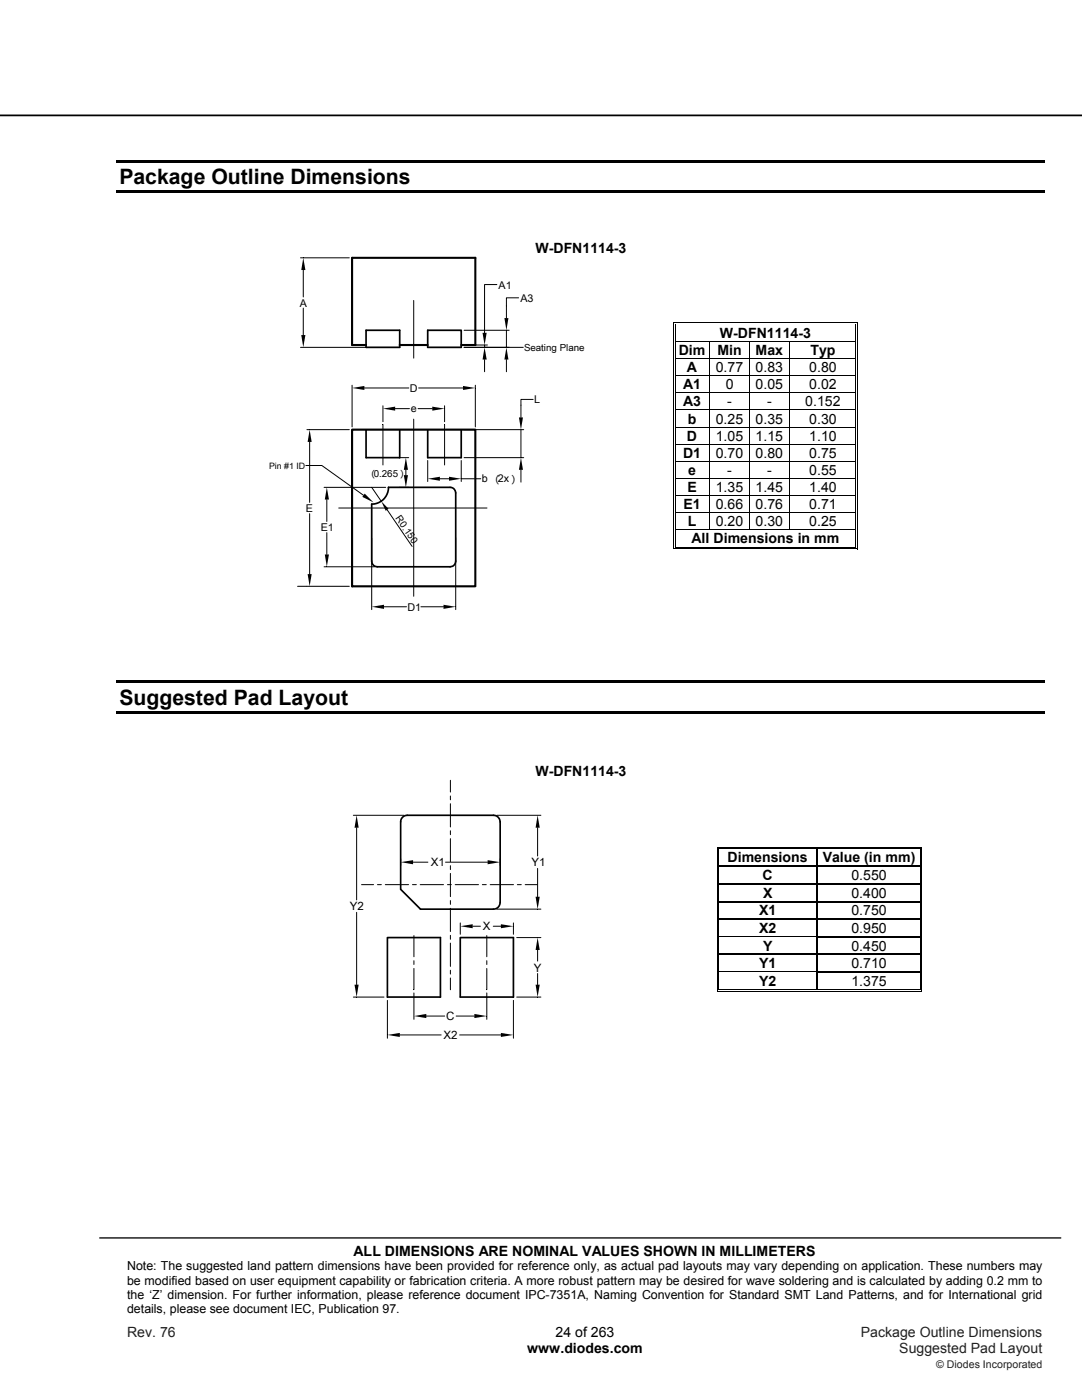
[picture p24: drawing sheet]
<svg xmlns="http://www.w3.org/2000/svg" width="216mm" height="279mm" viewBox="0 0 216 279" stroke-linecap="round" stroke-linejoin="round" font-family="sans-serif">
<defs><g id="words">
<g font-size="4.2">
<text x="23.8" y="36.7">Package Outline Dimensions</text>
<text x="23.8" y="140.6">Suggested Pad Layout</text>
</g>
<g font-size="2.8">
<text x="106.8" y="50.5">W-DFN1114-3</text>
<text x="135.4" y="70.8">Dim</text>
<text x="143.2" y="70.8">Min</text>
<text x="143.7" y="67.4">W-DFN1114-3</text>
<text x="150.8" y="70.8">Max</text>
<text x="161.7" y="70.8">Typ</text>
<text x="136.3" y="77.7">A1</text>
<text x="137.1" y="74.3">A</text>
<text x="142.8" y="74.3">0.77</text>
<text x="144.8" y="77.7">0</text>
<text x="150.8" y="74.3">0.83</text>
<text x="150.8" y="77.7">0.05</text>
<text x="161.5" y="77.7">0.02</text>
<text x="161.5" y="74.3">0.80</text>
<text x="136.3" y="81.1">A3</text>
<text x="145.1" y="81.1">-</text>
<text x="153.1" y="81.1">-</text>
<text x="160.7" y="81.1">0.152</text>
<text x="137.1" y="87.9">D</text>
<text x="137.2" y="84.5">b</text>
<text x="142.8" y="84.5">0.25</text>
<text x="142.8" y="87.9">1.05</text>
<text x="150.8" y="84.5">0.35</text>
<text x="150.8" y="87.9">1.15</text>
<text x="161.5" y="84.5">0.30</text>
<text x="161.5" y="87.9">1.10</text>
<text x="136.3" y="91.4">D1</text>
<text x="137.3" y="94.8">e</text>
<text x="142.8" y="91.4">0.70</text>
<text x="145.1" y="94.8">-</text>
<text x="150.8" y="91.4">0.80</text>
<text x="153.1" y="94.8">-</text>
<text x="161.5" y="91.4">0.75</text>
<text x="161.5" y="94.8">0.55</text>
<text x="136.4" y="101.6">E1</text>
<text x="137.2" y="98.2">E</text>
<text x="142.8" y="98.2">1.35</text>
<text x="142.8" y="101.6">0.66</text>
<text x="150.8" y="98.2">1.45</text>
<text x="150.8" y="101.6">0.76</text>
<text x="161.5" y="98.2">1.40</text>
<text x="161.5" y="101.6">0.71</text>
<text x="137.2" y="105">L</text>
<text x="142.8" y="105">0.20</text>
<text x="150.8" y="105">0.30</text>
<text x="161.5" y="105">0.25</text>
<text x="138" y="108.5">All Dimensions in mm</text>
<text x="106.8" y="154.9">W-DFN1114-3</text>
<text x="145.2" y="172.1">Dimensions</text>
<text x="164.2" y="172.1">Value (in mm)</text>
<text x="152.2" y="175.6">C</text>
<text x="152.3" y="179.2">X</text>
<text x="169.9" y="175.6">0.550</text>
<text x="169.9" y="179.2">0.400</text>
<text x="151.5" y="182.7">X1</text>
<text x="169.9" y="182.7">0.750</text>
<text x="151.5" y="186.2">X2</text>
<text x="152.3" y="189.7">Y</text>
<text x="169.9" y="189.7">0.450</text>
<text x="169.9" y="186.2">0.950</text>
<text x="151.5" y="193.2">Y1</text>
<text x="151.5" y="196.7">Y2</text>
<text x="169.9" y="193.2">0.710</text>
<text x="169.9" y="196.7">1.375</text>
<text x="70.6" y="250.6">ALL DIMENSIONS ARE NOMINAL VALUES SHOWN IN MILLIMETERS</text>
<text x="110.9" y="266.8">24 of 263</text>
<text x="105.2" y="270.1">www.diodes.com</text>
</g>
<g font-size="2.8" fill="#231f20">
<text x="25.4" y="266.8">Rev. 76</text>
<text x="171.8" y="266.8">Package Outline Dimensions</text>
<text x="179.5" y="270.1">Suggested Pad Layout</text>
</g>
<g font-size="2.5">
<text x="25.4" y="253.5">Note: The suggested land pattern dimensions have been provided for reference only, as actual pad layouts may vary depending on application. These numbers may</text>
<text x="25.4" y="256.4">be modified based on user equipment capability or fabrication criteria. A more robust pattern may be desired for wave soldering and is calculated by adding 0.2 mm to</text>
<text x="25.4" y="259.2">the ‘Z’ dimension. For further information, please reference document IPC-7351A, Naming Convention for Standard SMT Land Patterns, and for International grid</text>
<text x="25.4" y="262.1">details, please see document IEC, Publication 97.</text>
</g>
<g font-size="2.3">
<text x="85.9" y="172.9">X1</text>
<text x="106.1" y="172.9">Y1</text>
<text x="69.8" y="181.7">Y2</text>
<text x="96.4" y="185.7">X</text>
<text x="106.5" y="193.9">Y</text>
<text x="89" y="203.6">C</text>
<text x="88.5" y="207.4">X2</text>
</g>
<g font-size="2.1">
<text x="99.5" y="57.6">A1</text>
<text x="59.8" y="61.2">A</text>
<text x="103.8" y="60.2">A3</text>
<text x="81.7" y="78.2">D</text>
<text x="82" y="82.3">e</text>
<text x="106.6" y="80.5">L</text>
<text x="96.1" y="96.2">b</text>
<text x="99.3" y="96.2">2x</text>
<text x="99.6" y="96.8" transform="rotate(-90 99.6 96.8)">︵</text>
<text x="103.9" y="96.8" transform="rotate(-90 103.9 96.8)">︶</text>
<text x="61" y="102.2">E</text>
<text x="64" y="106">E1</text>
<text x="81.3" y="121.9">D1</text>
</g>
<text font-size="2.1" fill="#231f20" x="186.8" y="273">© Diodes Incorporated</text>
<g font-size="1.9">
<text x="104.6" y="70">Seating Plane</text>
<text x="74.6" y="95.1">0.265</text>
<text x="74.8" y="95.6" transform="rotate(-90 74.8 95.6)">︵</text>
<text x="81.5" y="95.6" transform="rotate(-90 81.5 95.6)">︶</text>
<text x="78.8" y="103.4" transform="rotate(56 78.8 103.4)">R0.150</text>
</g>
<text font-size="1.8" x="53.7" y="93.5">Pin #1 ID</text>
</g></defs>
<path d="M0 23h215.9" fill="none" stroke="#000" stroke-width=".35"/>
<path d="M19.9 247.1h191.8" fill="none" stroke="#000" stroke-width=".26"/>
<path d="M23.3 31.9h185.2v.5h-185.2zM23.3 38h185.2v.5h-185.2z" fill="#000"/>
<g fill="#fff">
<path d="M134.8 64.8h35.9v3.3h-35.9z"/>
<path d="M135.3 64.8h34.9v3.3h-34.9z"/>
</g>
<path d="M134.3 64.3h.2v.5h-.2zM134.3 64.3h.5v.1h-.5zM134.7 64.6h.1v.2h-.1z" fill="#000"/>
<path d="M134.8 64.3h35.9M134.8 64.7h35.9" fill="none" stroke="#000" stroke-width=".2"/>
<path d="M134.8 64.8h35.9z" fill="#fff"/>
<path d="M170.7 64.3h.5v.1h-.5zM170.7 64.6h.2v.2h-.2zM171 64.3h.2v.5h-.2z" fill="#000"/>
<path d="M134.4 64.8v3.3M134.7 64.8v3.3M170.8 64.8v3.3M171.1 64.8v3.3" fill="none" stroke="#000" stroke-width=".2"/>
<g fill="#fff">
<path d="M134.8 68.2h6.7v3.3h-6.7z"/>
<path d="M135.3 68.2h5.6v3.3h-5.6z"/>
<path d="M141.7 68.2h7.8v3.3h-7.8z"/>
<path d="M142.3 68.2h6.5v3.3h-6.5z"/>
<path d="M149.6 68.2h7.8v3.3h-7.8z"/>
<path d="M150.3 68.2h6.5v3.3h-6.5z"/>
<path d="M157.6 68.2h13.1v3.3h-13.1z"/>
<path d="M158.2 68.2h12v3.3h-12z"/>
</g>
<path d="M134.3 68.1h.2v.1h-.2zM134.7 68.1h.1v.1h-.1zM170.7 68.1h.2v.1h-.2zM171 68.1h.2v.1h-.2z" fill="#000"/>
<path d="M134.4 68.2v3.3M134.7 68.2v3.3M134.8 68.1h35.9M141.6 68.2v3.3M149.6 68.2v3.3M157.5 68.2v3.3M170.8 68.2v3.3M171.1 68.2v3.3" fill="none" stroke="#000" stroke-width=".2"/>
<g fill="#fff">
<path d="M134.8 71.6h6.7v3.3h-6.7z"/>
<path d="M135.3 71.6h5.6v3.3h-5.6z"/>
<path d="M141.7 71.6h7.8v3.3h-7.8z"/>
<path d="M142.3 71.6h6.5v3.3h-6.5z"/>
<path d="M149.6 71.6h7.8v3.3h-7.8z"/>
<path d="M150.3 71.6h6.5v3.3h-6.5z"/>
<path d="M157.6 71.6h13.1v3.3h-13.1z"/>
<path d="M158.2 71.6h12v3.3h-12z"/>
</g>
<path d="M134.3 71.5h.2v.1h-.2zM134.3 74.9h.2v.2h-.2zM134.3 78.3h.2v.2h-.2zM134.7 71.5h.1v.1h-.1zM134.7 74.9h.1v.2h-.1zM134.7 78.3h.1v.2h-.1zM170.7 71.5h.2v.1h-.2zM170.7 74.9h.2v.2h-.2zM170.7 78.3h.2v.2h-.2zM171 71.5h.2v.1h-.2zM171 74.9h.2v.2h-.2zM171 78.3h.2v.2h-.2z" fill="#000"/>
<g fill="none" stroke="#000" stroke-width=".2">
<path d="M134.4 71.6v3.3M134.4 75.1v3.2M134.4 78.5v3.2M134.7 71.6v3.3M134.7 75.1v3.2M134.7 78.5v3.2M134.8 71.5h35.9M134.8 75h35.9M134.8 78.4h35.9M141.6 71.6v3.3M141.6 75.1v3.2M141.6 78.5v3.2"/>
<path d="M149.6 71.6v3.3M149.6 75.1v3.2M149.6 78.5v3.2M157.5 71.6v3.3M157.5 75.1v3.2M157.5 78.5v3.2M170.8 71.6v3.3M170.8 75.1v3.2M170.8 78.5v3.2M171.1 71.6v3.3M171.1 75.1v3.2M171.1 78.5v3.2"/>
</g>
<g fill="#fff">
<path d="M134.8 81.9h6.7v3.3h-6.7z"/>
<path d="M135.3 81.9h5.6v3.3h-5.6z"/>
<path d="M141.7 81.9h7.8v3.3h-7.8z"/>
<path d="M142.3 81.9h6.5v3.3h-6.5z"/>
<path d="M149.6 81.9h7.8v3.3h-7.8z"/>
<path d="M150.3 81.9h6.5v3.3h-6.5z"/>
<path d="M157.6 81.9h13.1v3.3h-13.1z"/>
<path d="M158.2 81.9h12v3.3h-12z"/>
</g>
<path d="M134.3 81.7h.2v.2h-.2zM134.7 81.7h.1v.2h-.1zM170.7 81.7h.2v.2h-.2zM171 81.7h.2v.2h-.2z" fill="#000"/>
<path d="M134.4 81.9v3.3M134.7 81.9v3.3M134.8 81.8h35.9M141.6 81.9v3.3M149.6 81.9v3.3M157.5 81.9v3.3M170.8 81.9v3.3M171.1 81.9v3.3" fill="none" stroke="#000" stroke-width=".2"/>
<g fill="#fff">
<path d="M134.8 85.3h6.7v3.3h-6.7z"/>
<path d="M135.3 85.3h5.6v3.3h-5.6z"/>
<path d="M141.7 85.3h7.8v3.3h-7.8z"/>
<path d="M142.3 85.3h6.5v3.3h-6.5z"/>
<path d="M149.6 85.3h7.8v3.3h-7.8z"/>
<path d="M150.3 85.3h6.5v3.3h-6.5z"/>
<path d="M157.6 85.3h13.1v3.3h-13.1z"/>
<path d="M158.2 85.3h12v3.3h-12z"/>
</g>
<path d="M134.3 85.2h.2v.1h-.2zM134.7 85.2h.1v.1h-.1zM170.7 85.2h.2v.1h-.2zM171 85.2h.2v.1h-.2z" fill="#000"/>
<path d="M134.4 85.3v3.3M134.7 85.3v3.3M134.8 85.2h35.9M141.6 85.3v3.3M149.6 85.3v3.3M157.5 85.3v3.3M170.8 85.3v3.3M171.1 85.3v3.3" fill="none" stroke="#000" stroke-width=".2"/>
<g fill="#fff">
<path d="M134.8 88.8h6.7v3.2h-6.7z"/>
<path d="M135.3 88.8h5.6v3.2h-5.6z"/>
<path d="M141.7 88.8h7.8v3.2h-7.8z"/>
<path d="M142.3 88.8h6.5v3.2h-6.5z"/>
<path d="M149.6 88.8h7.8v3.2h-7.8z"/>
<path d="M150.3 88.8h6.5v3.2h-6.5z"/>
<path d="M157.6 88.8h13.1v3.2h-13.1z"/>
<path d="M158.2 88.8h12v3.2h-12z"/>
</g>
<path d="M134.3 88.6h.2v.1h-.2zM134.7 88.6h.1v.1h-.1zM170.7 88.6h.2v.1h-.2zM171 88.6h.2v.1h-.2z" fill="#000"/>
<path d="M134.4 88.7v3.3M134.7 88.7v3.3M134.8 88.6h35.9M141.6 88.7v3.3M149.6 88.7v3.3M157.5 88.7v3.3M170.8 88.7v3.3M171.1 88.7v3.3" fill="none" stroke="#000" stroke-width=".2"/>
<g fill="#fff">
<path d="M134.8 92.2h6.7v3.2h-6.7z"/>
<path d="M135.3 92.2h5.6v3.2h-5.6z"/>
<path d="M141.7 92.2h7.8v3.2h-7.8z"/>
<path d="M142.3 92.2h6.5v3.2h-6.5z"/>
<path d="M149.6 92.2h7.8v3.2h-7.8z"/>
<path d="M150.3 92.2h6.5v3.2h-6.5z"/>
<path d="M157.6 92.2h13.1v3.2h-13.1z"/>
<path d="M158.2 92.2h12v3.2h-12z"/>
</g>
<path d="M134.3 92h.2v.2h-.2zM134.3 95.4h.2v.2h-.2zM134.3 98.8h.2v.2h-.2zM134.7 92h.1v.2h-.1zM134.7 95.4h.1v.2h-.1zM134.7 98.8h.1v.2h-.1zM170.7 92h.2v.2h-.2zM170.7 95.4h.2v.2h-.2zM170.7 98.8h.2v.2h-.2zM171 92h.2v.2h-.2zM171 95.4h.2v.2h-.2zM171 98.8h.2v.2h-.2z" fill="#000"/>
<g fill="none" stroke="#000" stroke-width=".2">
<path d="M134.4 92.2v3.2M134.4 95.6v3.2M134.4 99v3.3M134.7 92.2v3.2M134.7 95.6v3.2M134.7 99v3.3M134.8 92.1h35.9M134.8 95.5h35.9M134.8 98.9h35.9M141.6 92.2v3.2M141.6 95.6v3.2M141.6 99v3.3"/>
<path d="M149.6 92.2v3.2M149.6 95.6v3.2M149.6 99v3.3M157.5 92.2v3.2M157.5 95.6v3.2M157.5 99v3.3M170.8 92.2v3.2M170.8 95.6v3.2M170.8 99v3.3M171.1 92.2v3.2M171.1 95.6v3.2M171.1 99v3.3"/>
</g>
<g fill="#fff">
<path d="M134.8 102.4h6.7v3.3h-6.7z"/>
<path d="M135.3 102.4h5.6v3.3h-5.6z"/>
<path d="M141.7 102.4h7.8v3.3h-7.8z"/>
<path d="M142.3 102.4h6.5v3.3h-6.5z"/>
<path d="M149.6 102.4h7.8v3.3h-7.8z"/>
<path d="M150.3 102.4h6.5v3.3h-6.5z"/>
<path d="M157.6 102.4h13.1v3.3h-13.1z"/>
<path d="M158.2 102.4h12v3.3h-12z"/>
</g>
<g fill="#000">
<path d="M134.3 102.3h.2v.1h-.2zM134.3 105.7h.2v.2h-.2zM134.3 109.5h.5v.1h-.5zM134.7 102.3h.1v.1h-.1zM134.7 105.7h.1v.2h-.1zM134.7 109.1h.1v.2h-.1zM170.7 102.3h.2v.1h-.2zM170.7 105.7h.2v.2h-.2zM170.7 109.5h.5v.1h-.5zM170.7 109.1h.2v.2h-.2zM171 102.3h.2v.1h-.2zM171 105.7h.2v.2h-.2z"/>
<path d="M171 109.1h.2v.5h-.2zM23.3 135.8h185.2v.5h-185.2zM23.3 141.9h185.2v.5h-185.2z"/>
</g>
<g fill="none" stroke="#000" stroke-width=".2">
<path d="M134.4 102.4v3.3M134.4 105.9v3.7M134.7 102.4v3.3M134.7 105.9v3.2M134.8 102.3h35.9M134.8 105.8h35.9M134.8 109.5h35.9M134.8 109.2h35.9M141.6 102.4v3.3M149.6 102.4v3.3M157.5 102.4v3.3M170.8 102.4v3.3"/>
<path d="M170.8 105.9v3.2M171.1 102.4v3.3M171.1 105.9v3.2"/>
</g>
<g fill="#fff">
<path d="M143.5 169.5h19.5v3.3h-19.5z"/>
<path d="M144 169.5h18.4v3.3h-18.4z"/>
</g>
<path d="M143 169h.2v.5h-.2zM143 169h.5v.2h-.5zM143.4 169.3h.1v.2h-.1z" fill="#000"/>
<path d="M143.5 169.1h19.5M143.5 169.4h19.5" fill="none" stroke="#000" stroke-width=".2"/>
<path d="M143.5 169.5h19.5z" fill="#fff"/>
<path d="M163 169.5h.2zM163 169h.5v.2h-.5zM163 169.3h.5v.2h-.5zM183.5 169h.5v.2h-.5zM183.5 169.3h.2v.2h-.2zM183.8 169h.2v.5h-.2z" fill="#000"/>
<path d="M143.1 169.5v3.3M143.4 169.5v3.3M163.5 169.1h20M163.5 169.4h20M183.6 169.5v3.3M183.9 169.5v3.3" fill="none" stroke="#000" stroke-width=".2"/>
<path d="M163.1 169.5v3.3" fill="none" stroke="#000" stroke-width=".25"/>
<g fill="#fff">
<path d="M143.5 173h19.5v3.3h-19.5z"/>
<path d="M144 173h18.4v3.3h-18.4z"/>
</g>
<path d="M143 172.8h.2v.3h-.2zM143.4 172.8h.1v.3h-.1z" fill="#000"/>
<path d="M143.5 172.9h19.5" fill="none" stroke="#000" stroke-width=".25"/>
<path d="M143.5 173l19.5 .1z" fill="#fff"/>
<g fill="#000">
<path d="M143 176.3h.2v.3h-.2zM143.4 176.3h.1v.3h-.1zM163 172.8h.2v.3h-.2zM163 176.3h.2v.3h-.2zM183.5 172.8h.2v.3h-.2zM183.5 176.3h.2v.3h-.2zM183.8 172.8h.2v.3h-.2zM183.8 176.3h.2v.3h-.2zM143 179.8h.2v.3h-.2zM143 183.3h.2v.3h-.2zM143.4 179.8h.1v.3h-.1zM143.4 183.3h.1v.3h-.1z"/>
<path d="M163 179.8h.2v.3h-.2zM163 183.3h.2v.3h-.2zM183.5 179.8h.2v.3h-.2zM183.5 183.3h.2v.3h-.2zM183.8 179.8h.2v.3h-.2zM183.8 183.3h.2v.3h-.2z"/>
</g>
<path d="M143.5 176.4h19.5M143.5 179.9h19.5M163.1 173.1v3.2M163.1 176.6v3.2M163.2 172.9h20.3M163.2 176.4h20.3M163.2 179.9h20.3M143.5 183.4h19.5M163.1 180.1v3.2M163.1 183.6v3.2M163.2 183.4h20.3" fill="none" stroke="#000" stroke-width=".25"/>
<g fill="none" stroke="#000" stroke-width=".2">
<path d="M143.1 173.1v3.2M143.1 176.6v3.2M143.4 173.1v3.2M143.4 176.6v3.2M183.6 173.1v3.2M183.6 176.6v3.2M183.9 173.1v3.2M183.9 176.6v3.2M143.1 180.1v3.2M143.1 183.6v3.2M143.4 180.1v3.2M143.4 183.6v3.2"/>
<path d="M183.6 180.1v3.2M183.6 183.6v3.2M183.9 180.1v3.2M183.9 183.6v3.2"/>
</g>
<g fill="#fff">
<path d="M143.5 187.1h19.5v3.2h-19.5z"/>
<path d="M144 187.1h18.4v3.2h-18.4z"/>
</g>
<path d="M143 186.8h.2v.3h-.2zM143.4 186.8h.1v.3h-.1z" fill="#000"/>
<path d="M143.5 186.9h19.5" fill="none" stroke="#000" stroke-width=".25"/>
<path d="M143.5 187.1h19.5z" fill="#fff"/>
<path d="M143 190.3h.2v.3h-.2zM143.4 190.3h.1v.3h-.1zM163 186.8h.2v.3h-.2zM163 190.3h.2v.3h-.2zM183.5 186.8h.2v.3h-.2zM183.5 190.3h.2v.3h-.2zM183.8 186.8h.2v.3h-.2zM183.8 190.3h.2v.3h-.2z" fill="#000"/>
<path d="M143.5 190.5h19.5M163.1 187.1v3.2M163.1 190.6v3.2M163.2 186.9h20.3M163.2 190.5h20.3" fill="none" stroke="#000" stroke-width=".25"/>
<path d="M143.1 187.1v3.2M143.1 190.6v3.2M143.4 187.1v3.2M143.4 190.6v3.2M183.6 187.1v3.2M183.6 190.6v3.2M183.9 187.1v3.2M183.9 190.6v3.2" fill="none" stroke="#000" stroke-width=".2"/>
<g fill="#fff">
<path d="M143.5 194.1h19.5v3.2h-19.5z"/>
<path d="M144 194.1h18.4v3.2h-18.4z"/>
</g>
<path d="M143 193.8h.2v.3h-.2zM143.4 193.8h.1v.3h-.1z" fill="#000"/>
<path d="M143.5 194h19.5" fill="none" stroke="#000" stroke-width=".25"/>
<path d="M143.5 194.1h19.5z" fill="#fff"/>
<path d="M143 197.7h.5v.2h-.5zM143.4 197.4h.1v.1h-.1zM163 193.8h.2v.3h-.2zM163 197.4h.5v.1h-.5zM183.5 193.8h.2v.3h-.2zM183.5 197.7h.5v.2h-.5zM183.5 197.4h.2v.1h-.2zM183.8 193.8h.2v.3h-.2zM183.8 197.4h.2v.5h-.2z" fill="#000"/>
<path d="M163.1 194.1v3.3M163.2 194h20.3" fill="none" stroke="#000" stroke-width=".25"/>
<g fill="none" stroke="#000" stroke-width=".2">
<path d="M60 51.5h9.7M60.5 53.9v5.4M82.5 60v11.5M99.1 56.8h-2.4v9.6M103.5 59.4h-2.5v4.1M60 69.3h13M60.5 61.5v5.4M70.3 76.9v8.3M72.7 77.4h8.9M83.5 77.4h8.9M92.6 69.3h11.8M92.6 65.9h9"/>
<path d="M92.6 68.9h4.7M94.8 76.9v8.3M96.7 68.9v.4M96.7 71.8v2.4M101 65.9v3.4M101 71.8v2.4M106.4 79.7h-2.5v3.6M61 92.9h3.2l8.3 5.9M61.2 85.7h8.5M61.8 88.2v12.1M64.7 97.3h12.3M65.2 99.7v4.4"/>
<path d="M74.2 97.3l1.9 2.7M76.4 81v3.2M76.4 84.7v8.1M78.8 81.6h2.9M79.6 91.3h2M79.6 97.3h2M81 93.8v1M82.5 83.7v35.3M83.4 81.6h2.9M85.3 91.9v4.2M87.8 95.5h1.8M88.7 81v3.2"/>
<path d="M88.7 84.7v8.1M92 91.9v4.2M92 95.5h3.9M92.6 85.7h11.9M92.6 91.3h11.9M103.9 85.7v5.6M103.9 93.8v2.4M59.4 117h10.3M61.8 102.5v12.1M64.7 113.1h10M65.2 106.3v4.4M67.6 101.4h29.6"/>
<path d="M74.2 107.4v14.3M77.3 101.7l4.9 7.4M90.9 107.4v14.3M76.6 121.1h4.5M84 121.1h4.5M89.9 155.7v2.4M89.9 158.9v.7M70.5 162.7h10.1M71.2 165.2v14.4M72.1 176.6h2.4M75.3 176.6h.8M76.9 176.6h4.6"/>
<path d="M79.9 171.4v1.3M82.3 176.6h.8M82.4 172.1h3M83.8 176.6h4.7M88.9 172.1h8.4M89.3 176.6h.8M89.9 160.4v4.6M89.9 165.8v.8M89.9 167.4v4.6M89.9 172.8v.7M89.9 174.3v4.6M89.9 179.7v.8"/>
<path d="M90.8 176.6h4.7M96.2 176.6h.8M97.8 176.6h4.7M99.1 162.7h8.8M99.8 171.4v1.3M103.2 176.6h.8M104.8 176.6h2.4M107.3 165.2v5.6M107.3 173.3v5.7M70.5 199h6.1M71.2 182.1v14.4M77.3 199.6v7.6"/>
<path d="M82.6 186.7v4.2M82.6 191.7v.8M82.6 193.3v4.2M82.6 198.2v5.2M89.9 181.3v4.6M89.9 186.7v.8M89.9 188.2v4.7M89.9 193.6v.8M89.9 195.2v2.3M91.8 184.2v2.3M94.3 184.8h1.6M97.1 186.7v4.2"/>
<path d="M97.1 191.7v.8M97.1 193.3v4.2M97.1 198.2v5.2M98.4 184.8h1.5M99.1 181.4h8.8M102.4 184.2v2.3M102.4 199.6v7.6M103.1 187.1h4.8M103.1 199h4.8M107.3 189.6v2.2M107.3 194.3v2.2M143.1 194.1v3.8"/>
<path d="M143.4 194.1v3.3M143.5 197.8h40M143.5 197.4h19.5M163.5 197.4h20M183.6 194.1v3.3M183.9 194.1v3.3M79.8 206.5h8.2M85.1 202.8h3.6M91 202.8h3.7M91.7 206.5h8.2"/>
</g>
<path d="M73 68.9h-2.7v-17.4h24.5v17.4h-2.8M79.8 68.9h5.5M70.3 85.7h24.5v31.3h-24.5z" fill="none" stroke="#000" stroke-width=".42"/>
<path d="M73 65.9h6.8v3.4h-6.8zM85.3 65.9h6.7v3.4h-6.7zM73 85.7v5.6h6.8v-5.6M77.5 97.3h12.3l.5 .1 .4 .3 .2 .7v13.6l-.4 .9-.7 .2h-14.5l-.7-.2-.3-.4-.1-.5v-11.4a3.3 3.3 0 0 0 3.3-3.3zM85.3 85.7v5.6h6.7v-5.6M80.3 163.1l1-.4h17.2a1.34 1.34 0 0 1 1.3 1.3v16.1a1.34 1.34 0 0 1-1.3 1.3h-14.6l-4-3.9v-13.5zM77.3 187.1h10.6v11.9h-10.6zM91.8 187.1h10.6v11.9h-10.6z" fill="none" stroke="#000" stroke-width=".34"/>
<g fill="#000">
<path d="M60.5 51.5l.4 2.4h-.8zM60.1 66.9h.8l-.4 2.4zM70.3 77.4l2.4-.4v.8zM92.4 77l2.4 .4-2.4 .4zM96.7 69.3l.4 2.5h-.8zM96.3 66.4h.8l-.4 2.5zM101 69.3l.5 2.5h-.9zM100.6 63.5h.9l-.5 2.4zM61.8 85.7l.4 2.5h-.8zM65.2 97.3l.4 2.4h-.8zM72.8 98.5l1.7 1.8-2.2-1.1zM76.4 81.6l2.4-.4v.8z"/>
<path d="M81 91.3l.4 2.5h-.8zM80.6 94.8h.8l-.4 2.5zM86.3 81.2l2.4 .4-2.4 .4zM85.3 95.5l2.5-.4v.8zM89.6 95.1l2.4 .4-2.4 .4zM103.5 83.3h.9l-.5 2.4zM103.9 91.3l.5 2.5h-.9zM61.4 114.6h.8l-.4 2.4zM64.8 110.7h.8l-.4 2.4zM76.1 100l1.4 1.6-.5 .3zM74.2 121.1l2.4-.4v.8zM88.5 120.7l2.4 .4-2.4 .4z"/>
<path d="M71.2 162.7l.4 2.5h-.9zM79.9 172.1l2.5-.4v.8zM97.3 171.7l2.5 .4-2.5 .4zM107.3 162.7l.4 2.5h-.8zM106.9 179h.8l-.4 2.4zM70.7 196.5h.9l-.4 2.5zM91.8 184.8l2.5-.4v.9zM99.9 184.4l2.5 .4-2.5 .5zM107.3 187.1l.4 2.5h-.8zM106.9 196.5h.8l-.4 2.5zM77.3 206.5l2.5-.4v.8zM82.6 202.8l2.5-.4v.8z"/>
<path d="M94.7 202.4l2.4 .4-2.4 .4zM99.9 206.1l2.5 .4-2.5 .4z"/>
</g>
<use href="#words"/>
</svg>
